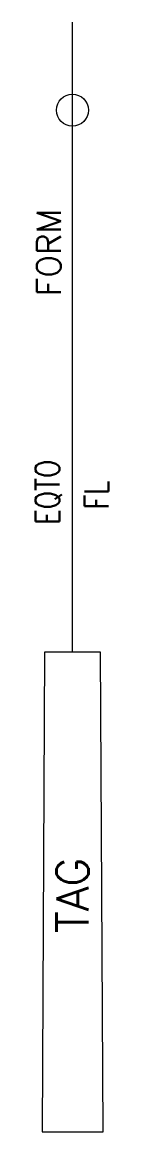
# Model space of a CAD drawing. Header units: millimetres. Extents: x 1.2 to 5.8, y -59.7 to 9.7.
import ezdxf
from ezdxf.enums import TextEntityAlignment as Align

# ---------------------------------------------------------------- set-up
doc = ezdxf.new("R2010")
doc.units = ezdxf.units.MM
doc.header["$MEASUREMENT"] = 0
doc.layers.get('0').update_dxf_attribs({"linetype": 'CONTINUOUS'})
doc.styles.add('REGUA60', font='romans.shx', dxfattribs={"oblique": 15, "height": 1.5})
doc.styles.add('REGUA60C', font='romans.shx', dxfattribs={"width": 0.8, "oblique": 15, "height": 1.5})
doc.styles.add('REGUA80C', font='romans.shx', dxfattribs={"width": 0.8, "oblique": 15, "height": 2})

msp = doc.modelspace()

# ---------------------------------------------------------------- linework, layer by layer
at = {"color": 2}
msp.add_line((3.509, -29.709, 54.53), (3.509, 9.699, 54.53), dxfattribs=at)
at = {"color": 2, "elevation": 54.53}
msp.add_lwpolyline([(1.619, -59.709), (5.43, -59.709), (5.259, -29.709), (1.759, -29.709)], close=True, dxfattribs=at)
at = {"color": 2, "linetype": 'Continuous'}
msp.add_circle((3.509, 4.199, 54.53), 1, dxfattribs=at)

# ---------------------------------------------------------------- texts
at = {"color": 7}
for tag, height, style, p in [('FORM', 1.5, 'REGUA60', (2.03, -4.709, 54.53)), ('TAG', 2, 'REGUA80C', (3.517, -44.921, 54.53))]:
    msp.add_attdef(tag, text='', height=height, rotation=90, dxfattribs=dict(at, style=style)).set_placement(p, align=Align.MIDDLE_CENTER)
at = {"color": 7, "width": 0.8}
for tag, style, p in [('EQTO', 'REGUA60', (1.943, -19.709, 54.53)), ('FL', 'REGUA60C', (5.023, -19.889, 54.53))]:
    msp.add_attdef(tag, text='', height=1.5, rotation=90, dxfattribs=dict(at, style=style)).set_placement(p, align=Align.MIDDLE_CENTER)

doc.saveas('drawing.dxf')
